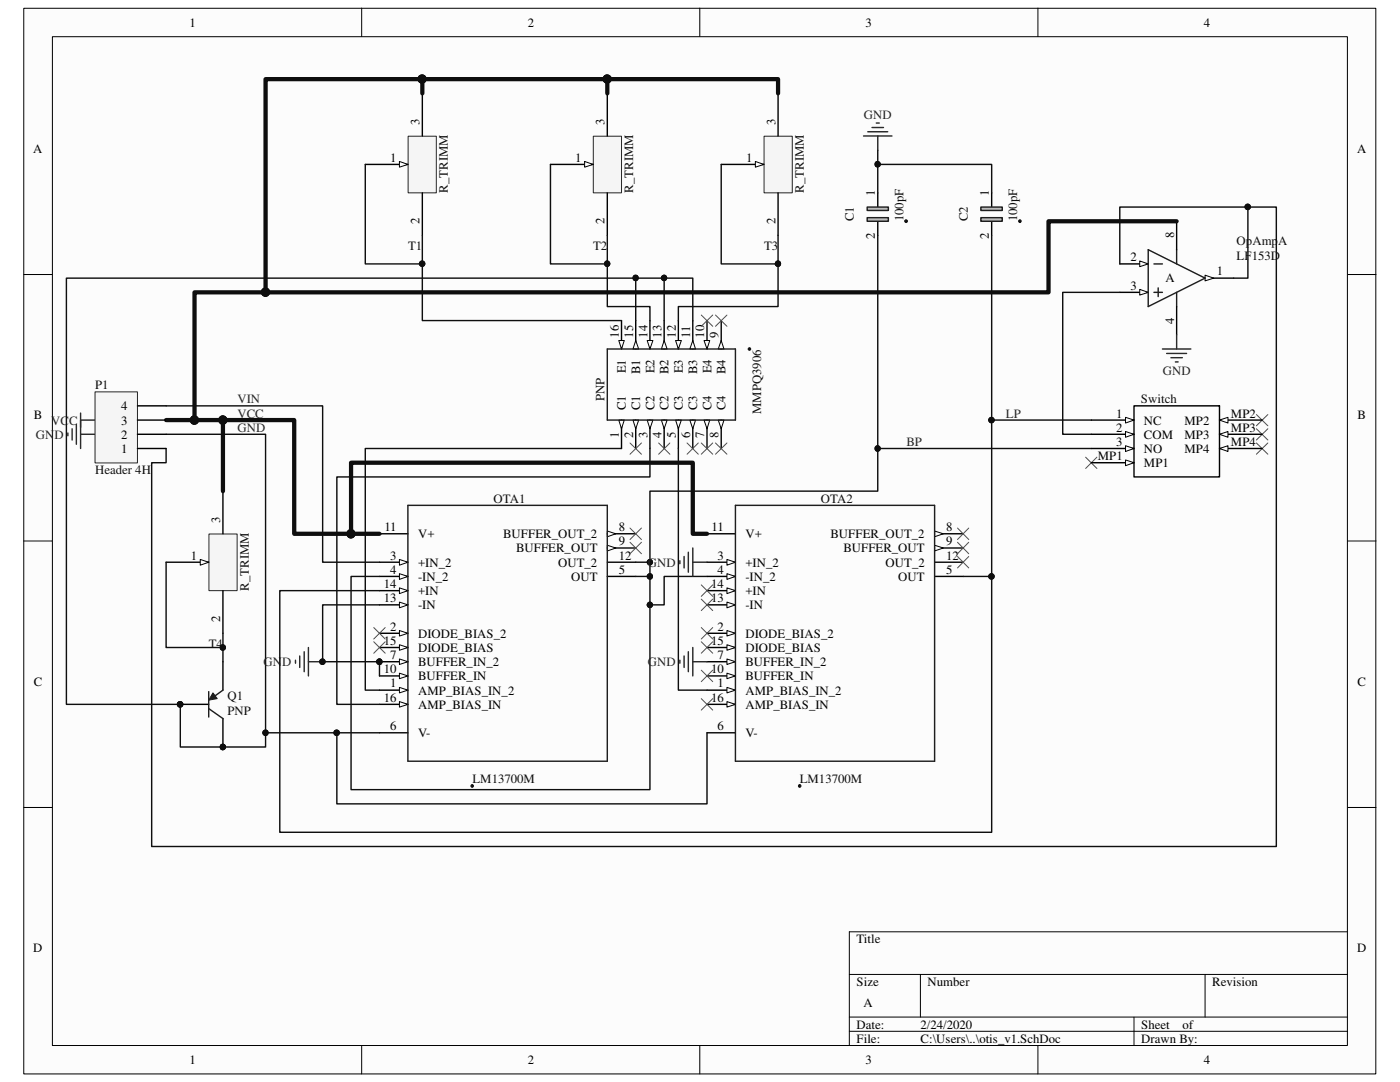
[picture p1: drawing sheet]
<svg xmlns="http://www.w3.org/2000/svg" width="279mm" height="216mm" viewBox="0 0 279 216" stroke-linecap="round" stroke-linejoin="round" font-family="sans-serif">
<defs><g id="words">
<g font-size="2.5">
<text x="37.8" y="5.3">1</text>
<text x="105.3" y="5.3">2</text>
<text x="172.8" y="5.3">3</text>
<text x="240.2" y="5.3">4</text>
<text x="83.7" y="24.9" transform="rotate(-90 83.7 24.9)">3</text>
<text x="120.6" y="24.9" transform="rotate(-90 120.6 24.9)">3</text>
<text x="154.8" y="24.9" transform="rotate(-90 154.8 24.9)">3</text>
<text x="6.6" y="30.5">A</text>
<text x="77.9" y="32.3">1</text>
<text x="114.8" y="32.3">1</text>
<text x="148.9" y="32.3">1</text>
<text x="270.8" y="30.5">A</text>
<text x="174.6" y="39.1" transform="rotate(-90 174.6 39.1)">1</text>
<text x="197.4" y="39.1" transform="rotate(-90 197.4 39.1)">1</text>
<text x="83.7" y="44.7" transform="rotate(-90 83.7 44.7)">2</text>
<text x="120.6" y="44.7" transform="rotate(-90 120.6 44.7)">2</text>
<text x="154.8" y="44.7" transform="rotate(-90 154.8 44.7)">2</text>
<text x="174.6" y="47.7" transform="rotate(-90 174.6 47.7)">2</text>
<text x="197.4" y="47.7" transform="rotate(-90 197.4 47.7)">2</text>
<text x="234.3" y="47.5" transform="rotate(-90 234.3 47.5)">8</text>
<text x="225.6" y="52.1">2</text>
<text x="225.6" y="57.8">3</text>
<text x="232.6" y="56.3">A</text>
<text x="242.8" y="54.9">1</text>
<text x="234.3" y="64.7" transform="rotate(-90 234.3 64.7)">4</text>
<text x="123.5" y="67.4" transform="rotate(-90 123.5 67.4)">16</text>
<text x="126.4" y="67.4" transform="rotate(-90 126.4 67.4)">15</text>
<text x="129.2" y="67.4" transform="rotate(-90 129.2 67.4)">14</text>
<text x="132" y="67.4" transform="rotate(-90 132 67.4)">13</text>
<text x="134.9" y="67.4" transform="rotate(-90 134.9 67.4)">12</text>
<text x="137.7" y="67.4" transform="rotate(-90 137.7 67.4)">11</text>
<text x="140.5" y="67.4" transform="rotate(-90 140.5 67.4)">10</text>
<text x="143.4" y="67.4" transform="rotate(-90 143.4 67.4)">9</text>
<text x="124.9" y="74.5" transform="rotate(-90 124.9 74.5)">E1</text>
<text x="127.8" y="74.7" transform="rotate(-90 127.8 74.7)">B1</text>
<text x="130.6" y="74.5" transform="rotate(-90 130.6 74.5)">E2</text>
<text x="133.4" y="74.7" transform="rotate(-90 133.4 74.7)">B2</text>
<text x="136.3" y="74.5" transform="rotate(-90 136.3 74.5)">E3</text>
<text x="139.1" y="74.7" transform="rotate(-90 139.1 74.7)">B3</text>
<text x="142" y="74.5" transform="rotate(-90 142 74.5)">E4</text>
<text x="144.8" y="74.7" transform="rotate(-90 144.8 74.7)">B4</text>
<text x="6.7" y="83.7">B</text>
<text x="24.2" y="81.9">4</text>
<text x="124.9" y="81.9" transform="rotate(-90 124.9 81.9)">C1</text>
<text x="127.8" y="81.9" transform="rotate(-90 127.8 81.9)">C1</text>
<text x="130.6" y="81.9" transform="rotate(-90 130.6 81.9)">C2</text>
<text x="133.4" y="81.9" transform="rotate(-90 133.4 81.9)">C2</text>
<text x="136.3" y="81.9" transform="rotate(-90 136.3 81.9)">C3</text>
<text x="139.1" y="81.9" transform="rotate(-90 139.1 81.9)">C3</text>
<text x="142" y="81.9" transform="rotate(-90 142 81.9)">C4</text>
<text x="144.8" y="81.9" transform="rotate(-90 144.8 81.9)">C4</text>
<text x="222.8" y="83.3">1</text>
<text x="245.7" y="83.3">MP2</text>
<text x="270.9" y="83.7">B</text>
<text x="24.2" y="87.5">2</text>
<text x="24.2" y="84.7">3</text>
<text x="123.5" y="87.4" transform="rotate(-90 123.5 87.4)">1</text>
<text x="126.4" y="87.4" transform="rotate(-90 126.4 87.4)">2</text>
<text x="129.2" y="87.4" transform="rotate(-90 129.2 87.4)">3</text>
<text x="132" y="87.4" transform="rotate(-90 132 87.4)">4</text>
<text x="134.9" y="87.4" transform="rotate(-90 134.9 87.4)">5</text>
<text x="137.7" y="87.4" transform="rotate(-90 137.7 87.4)">6</text>
<text x="140.5" y="87.4" transform="rotate(-90 140.5 87.4)">7</text>
<text x="143.4" y="87.4" transform="rotate(-90 143.4 87.4)">8</text>
<text x="222.8" y="86.1">2</text>
<text x="222.8" y="89">3</text>
<text x="228.3" y="84.7">NC</text>
<text x="228.3" y="87.5">COM</text>
<text x="236.4" y="84.7">MP2</text>
<text x="236.4" y="87.5">MP3</text>
<text x="245.7" y="86.1">MP3</text>
<text x="245.7" y="89">MP4</text>
<text x="24.2" y="90.4">1</text>
<text x="219.1" y="91.8">MP1</text>
<text x="228.3" y="90.4">NO</text>
<text x="228.3" y="93.2">MP1</text>
<text x="236.4" y="90.4">MP4</text>
<text x="43.9" y="104.3" transform="rotate(-90 43.9 104.3)">3</text>
<text x="76.7" y="106">11</text>
<text x="83.4" y="107.4">V+</text>
<text x="100.4" y="107.4">BUFFER_OUT_2</text>
<text x="123.5" y="106">8</text>
<text x="142" y="106">11</text>
<text x="148.8" y="107.4">V+</text>
<text x="165.7" y="107.4">BUFFER_OUT_2</text>
<text x="188.8" y="106">8</text>
<text x="38.1" y="111.7">1</text>
<text x="77.9" y="111.7">3</text>
<text x="83.4" y="113.1">+IN_2</text>
<text x="103" y="110.2">BUFFER_OUT</text>
<text x="111.4" y="113.1">OUT_2</text>
<text x="123.5" y="108.8">9</text>
<text x="123.5" y="111.7">12</text>
<text x="143.2" y="111.7">3</text>
<text x="148.8" y="113.1">+IN_2</text>
<text x="168.3" y="110.2">BUFFER_OUT</text>
<text x="176.7" y="113.1">OUT_2</text>
<text x="188.8" y="108.8">9</text>
<text x="188.8" y="111.7">12</text>
<text x="76.6" y="117.3">14</text>
<text x="77.9" y="114.5">4</text>
<text x="83.4" y="115.9">-IN_2</text>
<text x="83.4" y="118.7">+IN</text>
<text x="114" y="115.9">OUT</text>
<text x="123.5" y="114.5">5</text>
<text x="141.9" y="117.3">14</text>
<text x="143.2" y="114.5">4</text>
<text x="148.8" y="115.9">-IN_2</text>
<text x="148.8" y="118.7">+IN</text>
<text x="179.3" y="115.9">OUT</text>
<text x="188.8" y="114.5">5</text>
<text x="43.9" y="124.1" transform="rotate(-90 43.9 124.1)">2</text>
<text x="76.6" y="120.2">13</text>
<text x="77.9" y="125.8">2</text>
<text x="83.4" y="121.6">-IN</text>
<text x="141.9" y="120.2">13</text>
<text x="143.2" y="125.8">2</text>
<text x="148.8" y="121.6">-IN</text>
<text x="76.6" y="128.7">15</text>
<text x="77.9" y="131.5">7</text>
<text x="83.4" y="127.3">DIODE_BIAS_2</text>
<text x="83.4" y="130.1">DIODE_BIAS</text>
<text x="141.9" y="128.7">15</text>
<text x="143.2" y="131.5">7</text>
<text x="148.8" y="127.3">DIODE_BIAS_2</text>
<text x="148.8" y="130.1">DIODE_BIAS</text>
<text x="6.7" y="136.8">C</text>
<text x="76.6" y="134.3">10</text>
<text x="77.9" y="137.2">1</text>
<text x="83.4" y="132.9">BUFFER_IN_2</text>
<text x="83.4" y="135.8">BUFFER_IN</text>
<text x="141.9" y="134.3">10</text>
<text x="143.2" y="137.2">1</text>
<text x="148.8" y="132.9">BUFFER_IN_2</text>
<text x="148.8" y="135.8">BUFFER_IN</text>
<text x="270.9" y="136.8">C</text>
<text x="76.6" y="140">16</text>
<text x="83.4" y="138.6">AMP_BIAS_IN_2</text>
<text x="83.4" y="141.4">AMP_BIAS_IN</text>
<text x="141.9" y="140">16</text>
<text x="148.8" y="138.6">AMP_BIAS_IN_2</text>
<text x="148.8" y="141.4">AMP_BIAS_IN</text>
<text x="77.9" y="145.7">6</text>
<text x="83.4" y="147.1">V-</text>
<text x="143.2" y="145.7">6</text>
<text x="148.8" y="147.1">V-</text>
<text x="6.6" y="190">D</text>
<text x="170.9" y="188.2">Title</text>
<text x="270.8" y="190">D</text>
<text x="170.9" y="196.7">Size</text>
<text x="185.1" y="196.7">Number</text>
<text x="241.9" y="196.7">Revision</text>
<text x="172.3" y="201">A</text>
<text x="170.9" y="205.2">Date:</text>
<text x="170.9" y="208.1">File:</text>
<text x="183.7" y="208.1">C:\Users\..\otis_v1.SchDoc</text>
<text x="183.7" y="205.2">2/24/2020</text>
<text x="227.8" y="205.2">Sheet</text>
<text x="227.8" y="208.1">Drawn By:</text>
<text x="236" y="205.2">of</text>
<text x="37.8" y="212.3">1</text>
<text x="105.3" y="212.3">2</text>
<text x="172.8" y="212.3">3</text>
<text x="240.2" y="212.3">4</text>
</g>
<g font-size="2.5" fill="#262626">
<text x="172.4" y="23.7">GND</text>
<text x="232.1" y="74.8">GND</text>
<text x="47.4" y="83.3">VCC</text>
<text x="47.4" y="80.5">VIN</text>
<text x="200.7" y="83.3">LP</text>
<text x="7.2" y="87.5">GND</text>
<text x="10.2" y="84.7">VCC</text>
<text x="47.4" y="86.1">GND</text>
<text x="180.9" y="89">BP</text>
<text x="129.3" y="113.1">GND</text>
<text x="52.6" y="132.9">GND</text>
<text x="129.3" y="132.9">GND</text>
</g>
<g font-size="2.5" fill="#0e0e0e">
<text x="89.4" y="38.5" transform="rotate(-90 89.4 38.5)">R_TRIMM</text>
<text x="126.4" y="38.5" transform="rotate(-90 126.4 38.5)">R_TRIMM</text>
<text x="160.4" y="38.5" transform="rotate(-90 160.4 38.5)">R_TRIMM</text>
<text x="170.4" y="44.2" transform="rotate(-90 170.4 44.2)">C1</text>
<text x="180.3" y="44.2" transform="rotate(-90 180.3 44.2)">100pF</text>
<text x="193.1" y="44.2" transform="rotate(-90 193.1 44.2)">C2</text>
<text x="203" y="44.2" transform="rotate(-90 203 44.2)">100pF</text>
<text x="81.4" y="49.8">T1</text>
<text x="118.4" y="49.8">T2</text>
<text x="152.5" y="49.8">T3</text>
<text x="246.8" y="49">OpAmpA</text>
<text x="246.8" y="51.8">LF153D</text>
<text x="19" y="77.6">P1</text>
<text x="120.6" y="80.1" transform="rotate(-90 120.6 80.1)">PNP</text>
<text x="151.9" y="82.6" transform="rotate(-90 151.9 82.6)">MMPQ3906</text>
<text x="227.7" y="80.5">Switch</text>
<text x="19" y="94.7">Header 4H</text>
<text x="98.5" y="100.3">OTA1</text>
<text x="163.8" y="100.3">OTA2</text>
<text x="49.7" y="117.9" transform="rotate(-90 49.7 117.9)">R_TRIMM</text>
<text x="41.7" y="129.2">T4</text>
<text x="45.4" y="139.7">Q1</text>
<text x="45.4" y="142.6">PNP</text>
<text x="94.3" y="156.3">LM13700M</text>
<text x="159.6" y="156.3">LM13700M</text>
</g>
</g></defs>
<path d="M4.8 1.7h269.8v212.6h-269.8z" fill="#fcfcfc"/>
<path d="M4.7 1.7h269.9v212.6h-269.9z" fill="none" stroke="#000" stroke-width=".2"/>
<path d="M10.5 7.4h258.4v201.2h-258.4z" fill="#fcfcfc"/>
<g fill="none" stroke="#000" stroke-width=".2">
<path d="M10.5 7.3h258.4v201.3h-258.4zM72.2 1.6v5.7M139.7 1.6v5.7M207.1 1.6v5.7M4.7 54.8h5.7M268.9 54.8h5.7M4.7 107.9h5.7M268.9 107.9h5.7M4.7 161.1h5.7M268.9 161.1h5.7M169.5 194.4h99.4M183.7 194.4v8.5"/>
<path d="M240.5 194.4v8.5M268.9 185.9h-99.4v22.7M72.2 208.6v5.7M139.7 208.6v5.7M169.5 202.9h99.4M169.5 205.8h99.4M207.1 208.6v5.7M226.3 202.9v5.7"/>
</g>
<path d="M75.7 106.5h5.7M75.7 112.2h5.7" fill="none" stroke="#000" stroke-width=".28"/>
<path d="M79.7 111.6l1.7 .6-1.7 .6z" fill="#fcfcfc"/>
<path d="M79.7 111.6l1.7 .6-1.7 .6z" fill="none" stroke="#000" stroke-width=".2"/>
<path d="M75.7 115h5.7" fill="none" stroke="#000" stroke-width=".28"/>
<path d="M79.7 114.5l1.7 .5-1.7 .6z" fill="#fcfcfc"/>
<path d="M79.7 114.5l1.7 .5-1.7 .6z" fill="none" stroke="#000" stroke-width=".2"/>
<path d="M75.7 117.9h5.7" fill="none" stroke="#000" stroke-width=".28"/>
<path d="M79.7 117.3l1.7 .6-1.7 .5z" fill="#fcfcfc"/>
<path d="M79.7 117.3l1.7 .6-1.7 .5z" fill="none" stroke="#000" stroke-width=".2"/>
<path d="M75.7 120.7h5.7" fill="none" stroke="#000" stroke-width=".28"/>
<path d="M79.7 120.1l1.7 .6-1.7 .6z" fill="#fcfcfc"/>
<path d="M79.7 120.1l1.7 .6-1.7 .6z" fill="none" stroke="#000" stroke-width=".2"/>
<path d="M75.7 126.4h5.7" fill="none" stroke="#000" stroke-width=".28"/>
<path d="M79.7 125.8l1.7 .6-1.7 .5z" fill="#fcfcfc"/>
<path d="M79.7 125.8l1.7 .6-1.7 .5z" fill="none" stroke="#000" stroke-width=".2"/>
<path d="M75.7 129.2h5.7" fill="none" stroke="#000" stroke-width=".28"/>
<path d="M79.7 128.7l1.7 .5-1.7 .6z" fill="#fcfcfc"/>
<path d="M79.7 128.7l1.7 .5-1.7 .6z" fill="none" stroke="#000" stroke-width=".2"/>
<path d="M75.7 132h5.7" fill="none" stroke="#000" stroke-width=".28"/>
<path d="M79.7 131.5l1.7 .5-1.7 .6z" fill="#fcfcfc"/>
<path d="M79.7 131.5l1.7 .5-1.7 .6z" fill="none" stroke="#000" stroke-width=".2"/>
<circle cx="75.7" cy="132" r=".54" fill="#0e0e0e"/>
<circle cx="75.7" cy="132" r=".54" fill="none" stroke="#0e0e0e" stroke-width=".2"/>
<path d="M75.7 134.9h5.7" fill="none" stroke="#000" stroke-width=".28"/>
<path d="M79.7 134.3l1.7 .6-1.7 .5z" fill="#fcfcfc"/>
<path d="M79.7 134.3l1.7 .6-1.7 .5z" fill="none" stroke="#000" stroke-width=".2"/>
<path d="M75.7 137.7h5.7" fill="none" stroke="#000" stroke-width=".28"/>
<path d="M79.7 137.2l1.7 .5-1.7 .6z" fill="#fcfcfc"/>
<path d="M79.7 137.2l1.7 .5-1.7 .6z" fill="none" stroke="#000" stroke-width=".2"/>
<path d="M75.7 140.5h5.7" fill="none" stroke="#000" stroke-width=".28"/>
<path d="M79.7 140l1.7 .5-1.7 .6z" fill="#fcfcfc"/>
<path d="M79.7 140l1.7 .5-1.7 .6z" fill="none" stroke="#000" stroke-width=".2"/>
<path d="M121.2 106.5h5.7M75.7 146.2h5.7" fill="none" stroke="#000" stroke-width=".28"/>
<path d="M121.2 106l1.7 .5-1.7 .6z" fill="#fcfcfc"/>
<path d="M121.2 106l1.7 .5-1.7 .6z" fill="none" stroke="#000" stroke-width=".2"/>
<path d="M121.2 109.3h5.7" fill="none" stroke="#000" stroke-width=".28"/>
<path d="M121.2 108.8l1.7 .5-1.7 .6z" fill="#fcfcfc"/>
<path d="M121.2 108.8l1.7 .5-1.7 .6z" fill="none" stroke="#000" stroke-width=".2"/>
<path d="M121.2 112.2h5.7M121.2 115h5.7" fill="none" stroke="#000" stroke-width=".28"/>
<path d="M81.4 100.8h39.8v51.1h-39.8z" fill="none" stroke="#1c1c1c" stroke-width=".28"/>
<circle cx="94.2" cy="156.8" r=".26" fill="#0e0e0e"/>
<circle cx="94.2" cy="156.8" r=".26" fill="none" stroke="#0e0e0e" stroke-width=".2"/>
<circle cx="75.7" cy="132" r=".54" fill="#0e0e0e"/>
<circle cx="75.7" cy="132" r=".54" fill="none" stroke="#0e0e0e" stroke-width=".2"/>
<path d="M141.1 106.5h5.7M141.1 112.2h5.7" fill="none" stroke="#000" stroke-width=".28"/>
<path d="M145.1 111.6l1.7 .6-1.7 .6z" fill="#fcfcfc"/>
<path d="M145.1 111.6l1.7 .6-1.7 .6z" fill="none" stroke="#000" stroke-width=".2"/>
<path d="M141.1 115h5.7" fill="none" stroke="#000" stroke-width=".28"/>
<path d="M145.1 114.5l1.7 .5-1.7 .6z" fill="#fcfcfc"/>
<path d="M145.1 114.5l1.7 .5-1.7 .6z" fill="none" stroke="#000" stroke-width=".2"/>
<path d="M141.1 117.9h5.7" fill="none" stroke="#000" stroke-width=".28"/>
<path d="M145.1 117.3l1.7 .6-1.7 .5z" fill="#fcfcfc"/>
<path d="M145.1 117.3l1.7 .6-1.7 .5z" fill="none" stroke="#000" stroke-width=".2"/>
<path d="M141.1 120.7h5.7" fill="none" stroke="#000" stroke-width=".28"/>
<path d="M145.1 120.1l1.7 .6-1.7 .6z" fill="#fcfcfc"/>
<path d="M145.1 120.1l1.7 .6-1.7 .6z" fill="none" stroke="#000" stroke-width=".2"/>
<path d="M141.1 126.4h5.7" fill="none" stroke="#000" stroke-width=".28"/>
<path d="M145.1 125.8l1.7 .6-1.7 .5z" fill="#fcfcfc"/>
<path d="M145.1 125.8l1.7 .6-1.7 .5z" fill="none" stroke="#000" stroke-width=".2"/>
<path d="M141.1 129.2h5.7" fill="none" stroke="#000" stroke-width=".28"/>
<path d="M145.1 128.7l1.7 .5-1.7 .6z" fill="#fcfcfc"/>
<path d="M145.1 128.7l1.7 .5-1.7 .6z" fill="none" stroke="#000" stroke-width=".2"/>
<path d="M141.1 132h5.7" fill="none" stroke="#000" stroke-width=".28"/>
<path d="M145.1 131.5l1.7 .5-1.7 .6z" fill="#fcfcfc"/>
<path d="M145.1 131.5l1.7 .5-1.7 .6z" fill="none" stroke="#000" stroke-width=".2"/>
<path d="M141.1 134.9h5.7" fill="none" stroke="#000" stroke-width=".28"/>
<path d="M145.1 134.3l1.7 .6-1.7 .5z" fill="#fcfcfc"/>
<path d="M145.1 134.3l1.7 .6-1.7 .5z" fill="none" stroke="#000" stroke-width=".2"/>
<path d="M141.1 137.7h5.7" fill="none" stroke="#000" stroke-width=".28"/>
<path d="M145.1 137.2l1.7 .5-1.7 .6z" fill="#fcfcfc"/>
<path d="M145.1 137.2l1.7 .5-1.7 .6z" fill="none" stroke="#000" stroke-width=".2"/>
<path d="M141.1 140.5h5.7" fill="none" stroke="#000" stroke-width=".28"/>
<path d="M145.1 140l1.7 .5-1.7 .6z" fill="#fcfcfc"/>
<path d="M145.1 140l1.7 .5-1.7 .6z" fill="none" stroke="#000" stroke-width=".2"/>
<path d="M186.5 106.5h5.7M141.1 146.2h5.7" fill="none" stroke="#000" stroke-width=".28"/>
<path d="M186.5 106l1.8 .5-1.8 .6z" fill="#fcfcfc"/>
<path d="M186.5 106l1.8 .5-1.8 .6z" fill="none" stroke="#000" stroke-width=".2"/>
<path d="M186.5 109.3h5.7" fill="none" stroke="#000" stroke-width=".28"/>
<path d="M186.5 108.8l1.8 .5-1.8 .6z" fill="#fcfcfc"/>
<path d="M186.5 108.8l1.8 .5-1.8 .6z" fill="none" stroke="#000" stroke-width=".2"/>
<path d="M186.5 112.2h5.7M186.5 115h5.7" fill="none" stroke="#000" stroke-width=".28"/>
<path d="M146.8 100.8h39.7v51.1h-39.7z" fill="none" stroke="#1c1c1c" stroke-width=".28"/>
<circle cx="159.6" cy="156.8" r=".27" fill="#0e0e0e"/>
<circle cx="159.6" cy="156.8" r=".27" fill="none" stroke="#0e0e0e" stroke-width=".2"/>
<path d="M124 83.8v5.7" fill="none" stroke="#000" stroke-width=".28"/>
<path d="M123.5 83.8h1.1l-.6 1.8z" fill="#fcfcfc"/>
<path d="M123.5 83.8h1.1l-.6 1.8z" fill="none" stroke="#000" stroke-width=".2"/>
<path d="M135.4 64v5.6" fill="none" stroke="#000" stroke-width=".28"/>
<path d="M134.8 67.9h1.2l-.6 1.7z" fill="#fcfcfc"/>
<path d="M134.8 67.9h1.2l-.6 1.7z" fill="none" stroke="#000" stroke-width=".2"/>
<path d="M138.3 64v5.6" fill="none" stroke="#000" stroke-width=".28"/>
<path d="M138.3 67.9l.5 1.7h-1.1z" fill="#fcfcfc"/>
<path d="M138.3 67.9l.5 1.7h-1.1z" fill="none" stroke="#000" stroke-width=".2"/>
<path d="M141.1 64v5.6" fill="none" stroke="#000" stroke-width=".28"/>
<path d="M140.5 67.9h1.1l-.5 1.7z" fill="#fcfcfc"/>
<path d="M140.5 67.9h1.1l-.5 1.7z" fill="none" stroke="#000" stroke-width=".2"/>
<path d="M126.9 83.8v5.7" fill="none" stroke="#000" stroke-width=".28"/>
<path d="M126.3 83.8h1.2l-.6 1.8z" fill="#fcfcfc"/>
<path d="M126.3 83.8h1.2l-.6 1.8z" fill="none" stroke="#000" stroke-width=".2"/>
<path d="M129.7 83.8v5.7" fill="none" stroke="#000" stroke-width=".28"/>
<path d="M129.2 83.8h1.1l-.6 1.8z" fill="#fcfcfc"/>
<path d="M129.2 83.8h1.1l-.6 1.8z" fill="none" stroke="#000" stroke-width=".2"/>
<path d="M132.5 83.8v5.7" fill="none" stroke="#000" stroke-width=".28"/>
<path d="M132 83.8h1.1l-.6 1.8z" fill="#fcfcfc"/>
<path d="M132 83.8h1.1l-.6 1.8z" fill="none" stroke="#000" stroke-width=".2"/>
<path d="M135.4 83.8v5.7" fill="none" stroke="#000" stroke-width=".28"/>
<path d="M134.8 83.8h1.2l-.6 1.8z" fill="#fcfcfc"/>
<path d="M134.8 83.8h1.2l-.6 1.8z" fill="none" stroke="#000" stroke-width=".2"/>
<path d="M138.3 83.8v5.7" fill="none" stroke="#000" stroke-width=".28"/>
<path d="M137.7 83.8h1.1l-.5 1.8z" fill="#fcfcfc"/>
<path d="M137.7 83.8h1.1l-.5 1.8z" fill="none" stroke="#000" stroke-width=".2"/>
<path d="M141.1 83.8v5.7" fill="none" stroke="#000" stroke-width=".28"/>
<path d="M140.5 83.8h1.1l-.5 1.8z" fill="#fcfcfc"/>
<path d="M140.5 83.8h1.1l-.5 1.8z" fill="none" stroke="#000" stroke-width=".2"/>
<path d="M143.9 64v5.6" fill="none" stroke="#000" stroke-width=".28"/>
<path d="M143.9 67.9l.6 1.7h-1.2z" fill="#fcfcfc"/>
<path d="M143.9 67.9l.6 1.7h-1.2z" fill="none" stroke="#000" stroke-width=".2"/>
<path d="M143.9 83.8v5.7" fill="none" stroke="#000" stroke-width=".28"/>
<path d="M143.3 83.8h1.2l-.6 1.8z" fill="#fcfcfc"/>
<path d="M143.3 83.8h1.2l-.6 1.8z" fill="none" stroke="#000" stroke-width=".2"/>
<path d="M124 64v5.6" fill="none" stroke="#000" stroke-width=".28"/>
<path d="M123.5 67.9h1.1l-.6 1.7z" fill="#fcfcfc"/>
<path d="M123.5 67.9h1.1l-.6 1.7z" fill="none" stroke="#000" stroke-width=".2"/>
<path d="M126.9 64v5.6" fill="none" stroke="#000" stroke-width=".28"/>
<path d="M126.9 67.9l.6 1.7h-1.2z" fill="#fcfcfc"/>
<path d="M126.9 67.9l.6 1.7h-1.2z" fill="none" stroke="#000" stroke-width=".2"/>
<path d="M129.7 64v5.6" fill="none" stroke="#000" stroke-width=".28"/>
<path d="M129.2 67.9h1.1l-.6 1.7z" fill="#fcfcfc"/>
<path d="M129.2 67.9h1.1l-.6 1.7z" fill="none" stroke="#000" stroke-width=".2"/>
<path d="M132.5 64v5.6" fill="none" stroke="#000" stroke-width=".28"/>
<path d="M132.5 67.9l.6 1.7h-1.1z" fill="#fcfcfc"/>
<path d="M132.5 67.9l.6 1.7h-1.1z" fill="none" stroke="#000" stroke-width=".2"/>
<path d="M121.2 69.6h25.6v14.2h-25.6z" fill="none" stroke="#1c1c1c" stroke-width=".28"/>
<circle cx="149.6" cy="69.6" r=".26" fill="#0e0e0e"/>
<circle cx="149.6" cy="69.6" r=".26" fill="none" stroke="#0e0e0e" stroke-width=".2"/>
<path d="M223.5 52.7h5.7" fill="none" stroke="#000" stroke-width=".28"/>
<path d="M227.5 52.1l1.7 .6-1.7 .5z" fill="#fcfcfc"/>
<path d="M227.5 52.1l1.7 .6-1.7 .5z" fill="none" stroke="#000" stroke-width=".2"/>
<path d="M223.5 58.3h5.7" fill="none" stroke="#000" stroke-width=".28"/>
<path d="M227.5 57.7l1.7 .6-1.7 .6z" fill="#fcfcfc"/>
<path d="M227.5 57.7l1.7 .6-1.7 .6z" fill="none" stroke="#000" stroke-width=".2"/>
<path d="M240.5 55.5h5.7" fill="none" stroke="#000" stroke-width=".28"/>
<path d="M240.5 54.9l1.7 .6-1.7 .5z" fill="#fcfcfc"/>
<path d="M240.5 54.9l1.7 .6-1.7 .5z" fill="none" stroke="#000" stroke-width=".2"/>
<path d="M229.2 49.8l11.3 5.7-11.3 5.7zM230.3 52.7h1.7M230.3 58.3h1.7M231.1 57.4v1.8M234.8 49.8v2.9M234.8 58.3v2.9" fill="none" stroke="#1c1c1c" stroke-width=".28"/>
<path d="M234.8 44.2v5.6M234.8 61.2v5.6" fill="none" stroke="#000" stroke-width=".28"/>
<path d="M33.1 81h31.3v31.2h11.3" fill="none" stroke="#0e0e0e" stroke-width=".28"/>
<path d="M33.1 83.8h25.6v22.7h17" fill="none" stroke="#0e0e0e" stroke-width=".85"/>
<circle cx="38.8" cy="83.8" r=".84" fill="#0e0e0e"/>
<circle cx="38.8" cy="83.8" r=".84" fill="none" stroke="#0e0e0e" stroke-width=".2"/>
<circle cx="44.5" cy="83.8" r=".83" fill="#0e0e0e"/>
<circle cx="44.5" cy="83.8" r=".83" fill="none" stroke="#0e0e0e" stroke-width=".2"/>
<circle cx="70" cy="106.5" r=".83" fill="#0e0e0e"/>
<circle cx="70" cy="106.5" r=".83" fill="none" stroke="#0e0e0e" stroke-width=".2"/>
<path d="M70.1 106.5v-14.2h68.2v14.2h2.8" fill="none" stroke="#0e0e0e" stroke-width=".85"/>
<circle cx="70" cy="106.5" r=".83" fill="#0e0e0e"/>
<circle cx="70" cy="106.5" r=".83" fill="none" stroke="#0e0e0e" stroke-width=".2"/>
<path d="M33.1 86.7h19.9v59.5h22.7" fill="none" stroke="#0e0e0e" stroke-width=".28"/>
<circle cx="53" cy="146.2" r=".54" fill="#0e0e0e"/>
<circle cx="53" cy="146.2" r=".54" fill="none" stroke="#0e0e0e" stroke-width=".2"/>
<circle cx="67.2" cy="146.2" r=".55" fill="#0e0e0e"/>
<circle cx="67.2" cy="146.2" r=".55" fill="none" stroke="#0e0e0e" stroke-width=".2"/>
<path d="M67.2 146.2v14.2h73.9v-14.2" fill="none" stroke="#0e0e0e" stroke-width=".28"/>
<circle cx="67.2" cy="146.2" r=".55" fill="#0e0e0e"/>
<circle cx="67.2" cy="146.2" r=".55" fill="none" stroke="#0e0e0e" stroke-width=".2"/>
<path d="M13.5 86.4v.6M14.4 85.6v2.2M15.2 84.7v3.9M16.1 82.4v7.1M16.1 83.8h2.8M16.1 86.7h2.8" fill="none" stroke="#262626" stroke-width=".28"/>
<g fill="none" stroke="#4c4c4c" stroke-width=".2">
<path d="M140 62.9l2.2 2.2M142.2 62.9l-2.2 2.2M142.8 62.9l2.3 2.2M145.1 62.9l-2.3 2.2M140 88.4l2.2 2.2M142.2 88.4l-2.2 2.2M142.8 88.4l2.3 2.2M145.1 88.4l-2.3 2.2M140 119.5l2.2 2.3M140 116.7l2.2 2.3M142.2 119.5l-2.2 2.3M142.2 116.7l-2.2 2.3"/>
<path d="M191.1 108.2l2.2 2.3M191.1 111l2.2 2.3M193.3 108.2l-2.2 2.3M193.3 111l-2.2 2.3M140 139.4l2.2 2.3M140 133.7l2.2 2.3M140 128.1l2.2 2.2M142.2 139.4l-2.2 2.3M142.2 133.7l-2.2 2.3M142.2 128.1l-2.2 2.2"/>
</g>
<path d="M75.7 115h-5.6v42.6h59.6v-42.6h-2.8" fill="none" stroke="#0e0e0e" stroke-width=".28"/>
<circle cx="129.7" cy="115" r=".53" fill="#0e0e0e"/>
<circle cx="129.7" cy="115" r=".53" fill="none" stroke="#0e0e0e" stroke-width=".2"/>
<circle cx="129.7" cy="120.7" r=".53" fill="#0e0e0e"/>
<circle cx="129.7" cy="120.7" r=".53" fill="none" stroke="#0e0e0e" stroke-width=".2"/>
<path d="M59 131.7v.6M59.8 130.9v2.3M60.7 130v4M61.6 129.2v5.7M61.6 132h2.8" fill="none" stroke="#262626" stroke-width=".28"/>
<circle cx="64.3" cy="132" r=".55" fill="#0e0e0e"/>
<circle cx="64.3" cy="132" r=".55" fill="none" stroke="#0e0e0e" stroke-width=".2"/>
<path d="M135.7 131.7v.6M136.5 130.9v2.3M137.4 130v4M138.3 129.2v5.7M138.3 132h2.8" fill="none" stroke="#262626" stroke-width=".28"/>
<path d="M126.9 112.2h2.8v2.8" fill="none" stroke="#0e0e0e" stroke-width=".28"/>
<circle cx="129.7" cy="112.2" r=".53" fill="#0e0e0e"/>
<circle cx="129.7" cy="112.2" r=".53" fill="none" stroke="#0e0e0e" stroke-width=".2"/>
<circle cx="129.7" cy="115" r=".53" fill="#0e0e0e"/>
<circle cx="129.7" cy="115" r=".53" fill="none" stroke="#0e0e0e" stroke-width=".2"/>
<path d="M175.2 38.5v2.8M175.2 44.2v2.8" fill="none" stroke="#000" stroke-width=".28"/>
<path d="M173.1 43.4h4.2v.8h-4.2z" fill-rule="evenodd" fill="#c0c0c0"/>
<path d="M173.1 43.4h4.2v.8h-4.2z" fill="none" stroke="#1c1c1c" stroke-width=".28"/>
<path d="M173.1 41.3h4.2v.7h-4.2z" fill-rule="evenodd" fill="#c0c0c0"/>
<path d="M173.1 41.3h4.2v.7h-4.2z" fill="none" stroke="#1c1c1c" stroke-width=".28"/>
<circle cx="180.8" cy="44.1" r=".27" fill="#0e0e0e"/>
<circle cx="180.8" cy="44.1" r=".27" fill="none" stroke="#0e0e0e" stroke-width=".2"/>
<path d="M197.9 38.5v2.8M197.9 44.2v2.8" fill="none" stroke="#000" stroke-width=".28"/>
<path d="M195.7 43.4h4.3v.8h-4.3z" fill-rule="evenodd" fill="#c0c0c0"/>
<path d="M195.7 43.4h4.3v.8h-4.3z" fill="none" stroke="#1c1c1c" stroke-width=".28"/>
<path d="M195.7 41.3h4.3v.7h-4.3z" fill-rule="evenodd" fill="#c0c0c0"/>
<path d="M195.7 41.3h4.3v.7h-4.3z" fill="none" stroke="#1c1c1c" stroke-width=".28"/>
<circle cx="203.5" cy="44.1" r=".27" fill="#0e0e0e"/>
<circle cx="203.5" cy="44.1" r=".27" fill="none" stroke="#0e0e0e" stroke-width=".2"/>
<path d="M175.2 47v51h-45.5v14.2" fill="none" stroke="#0e0e0e" stroke-width=".28"/>
<circle cx="175.1" cy="89.5" r=".54" fill="#0e0e0e"/>
<circle cx="175.1" cy="89.5" r=".54" fill="none" stroke="#0e0e0e" stroke-width=".2"/>
<circle cx="129.7" cy="112.2" r=".53" fill="#0e0e0e"/>
<circle cx="129.7" cy="112.2" r=".53" fill="none" stroke="#0e0e0e" stroke-width=".2"/>
<path d="M141.1 115h-8.6v5.7h-2.8" fill="none" stroke="#0e0e0e" stroke-width=".28"/>
<circle cx="129.7" cy="120.7" r=".53" fill="#0e0e0e"/>
<circle cx="129.7" cy="120.7" r=".53" fill="none" stroke="#0e0e0e" stroke-width=".2"/>
<path d="M197.9 47v119.1h-142.1v-48.2h19.9" fill="none" stroke="#0e0e0e" stroke-width=".28"/>
<circle cx="197.9" cy="115" r=".55" fill="#0e0e0e"/>
<circle cx="197.9" cy="115" r=".55" fill="none" stroke="#0e0e0e" stroke-width=".2"/>
<circle cx="197.9" cy="83.8" r=".55" fill="#0e0e0e"/>
<circle cx="197.9" cy="83.8" r=".55" fill="none" stroke="#0e0e0e" stroke-width=".2"/>
<path d="M172.3 27.1h5.7M173.2 26.3h4M174 25.4h2.3M174.9 24.6h.6M175.2 27.1v2.9" fill="none" stroke="#262626" stroke-width=".28"/>
<path d="M175.2 30v8.5" fill="none" stroke="#0e0e0e" stroke-width=".28"/>
<circle cx="175.1" cy="32.8" r=".55" fill="#0e0e0e"/>
<circle cx="175.1" cy="32.8" r=".55" fill="none" stroke="#0e0e0e" stroke-width=".2"/>
<path d="M175.2 32.8h22.7v5.7" fill="none" stroke="#0e0e0e" stroke-width=".28"/>
<circle cx="175.1" cy="32.8" r=".55" fill="#0e0e0e"/>
<circle cx="175.1" cy="32.8" r=".55" fill="none" stroke="#0e0e0e" stroke-width=".2"/>
<path d="M75.7 120.7h-11.3v11.3h11.3v2.9" fill="none" stroke="#0e0e0e" stroke-width=".28"/>
<circle cx="64.3" cy="132" r=".55" fill="#0e0e0e"/>
<circle cx="64.3" cy="132" r=".55" fill="none" stroke="#0e0e0e" stroke-width=".2"/>
<circle cx="75.7" cy="132" r=".54" fill="#0e0e0e"/>
<circle cx="75.7" cy="132" r=".54" fill="none" stroke="#0e0e0e" stroke-width=".2"/>
<path d="M125.7 105.4l2.3 2.3M125.7 108.2l2.3 2.3M128 105.4l-2.3 2.3M128 108.2l-2.3 2.3M191.1 105.4l2.2 2.3M193.3 105.4l-2.2 2.3M74.6 125.2l2.3 2.3M74.6 128.1l2.3 2.2M76.9 125.2l-2.3 2.3M76.9 128.1l-2.3 2.2M140 125.2l2.2 2.3M142.2 125.2l-2.2 2.3" fill="none" stroke="#4c4c4c" stroke-width=".2"/>
<path d="M135.7 111.9v.6M136.5 111v2.3M137.4 110.2v4M138.3 109.3v5.7M138.3 112.2h2.8" fill="none" stroke="#262626" stroke-width=".28"/>
<path d="M192.2 115h5.7" fill="none" stroke="#0e0e0e" stroke-width=".28"/>
<circle cx="197.9" cy="115" r=".55" fill="#0e0e0e"/>
<circle cx="197.9" cy="115" r=".55" fill="none" stroke="#0e0e0e" stroke-width=".2"/>
<path d="M124 89.5h-51.1v48.2h2.8M129.7 89.5v5.7h-62.5v45.3h8.5M135.4 89.5v48.2h5.7M197.9 83.8h19.9" fill="none" stroke="#0e0e0e" stroke-width=".28"/>
<path d="M125.7 88.4l2.3 2.2M128 88.4l-2.3 2.2M131.4 88.4l2.3 2.2M133.7 88.4l-2.3 2.2M137.1 88.4l2.3 2.2M139.4 88.4l-2.3 2.2" fill="none" stroke="#4c4c4c" stroke-width=".2"/>
<circle cx="197.9" cy="83.8" r=".55" fill="#0e0e0e"/>
<circle cx="197.9" cy="83.8" r=".55" fill="none" stroke="#0e0e0e" stroke-width=".2"/>
<path d="M175.2 89.5h42.6" fill="none" stroke="#0e0e0e" stroke-width=".28"/>
<circle cx="175.1" cy="89.5" r=".54" fill="#0e0e0e"/>
<circle cx="175.1" cy="89.5" r=".54" fill="none" stroke="#0e0e0e" stroke-width=".2"/>
<path d="M216.7 91.2l2.2 2.3M218.9 91.2l-2.2 2.3M250.7 82.7l2.3 2.3M250.7 85.6l2.3 2.2M250.7 88.4l2.3 2.2M253 82.7l-2.3 2.3M253 85.6l-2.3 2.2M253 88.4l-2.3 2.2" fill="none" stroke="#4c4c4c" stroke-width=".2"/>
<path d="M223.5 58.3h-11.4v28.4h5.7" fill="none" stroke="#0e0e0e" stroke-width=".28"/>
<path d="M232 69.6h5.7M232.8 70.5h4M233.7 71.4h2.3M234.6 72.2h.5M234.8 66.8v2.8" fill="none" stroke="#262626" stroke-width=".28"/>
<path d="M217.8 83.8h8.5M226.3 81h17.1v14.2h-17.1z" fill="none" stroke="#000" stroke-width=".28"/>
<path d="M224.6 83.3l1.7 .5-1.7 .6z" fill="#fcfcfc"/>
<path d="M224.6 83.3l1.7 .5-1.7 .6z" fill="none" stroke="#000" stroke-width=".2"/>
<path d="M217.8 86.7h8.5" fill="none" stroke="#000" stroke-width=".28"/>
<path d="M224.6 86.1l1.7 .6-1.7 .5z" fill="#fcfcfc"/>
<path d="M224.6 86.1l1.7 .6-1.7 .5z" fill="none" stroke="#000" stroke-width=".2"/>
<path d="M217.8 89.5h8.5" fill="none" stroke="#000" stroke-width=".28"/>
<path d="M224.6 88.9l1.7 .6-1.7 .6z" fill="#fcfcfc"/>
<path d="M224.6 88.9l1.7 .6-1.7 .6z" fill="none" stroke="#000" stroke-width=".2"/>
<path d="M217.8 92.3h8.5" fill="none" stroke="#000" stroke-width=".28"/>
<path d="M224.6 91.8l1.7 .5-1.7 .6z" fill="#fcfcfc"/>
<path d="M224.6 91.8l1.7 .5-1.7 .6z" fill="none" stroke="#000" stroke-width=".2"/>
<path d="M243.4 83.8h8.5" fill="none" stroke="#000" stroke-width=".28"/>
<path d="M243.4 83.8l1.7-.5v1.1z" fill="#fcfcfc"/>
<path d="M243.4 83.8l1.7-.5v1.1z" fill="none" stroke="#000" stroke-width=".2"/>
<path d="M243.4 86.7h8.5" fill="none" stroke="#000" stroke-width=".28"/>
<path d="M243.4 86.7l1.7-.6v1.1z" fill="#fcfcfc"/>
<path d="M243.4 86.7l1.7-.6v1.1z" fill="none" stroke="#000" stroke-width=".2"/>
<path d="M243.4 89.5h8.5" fill="none" stroke="#000" stroke-width=".28"/>
<path d="M243.4 89.5l1.7-.6v1.2z" fill="#fcfcfc"/>
<path d="M243.4 89.5l1.7-.6v1.2z" fill="none" stroke="#000" stroke-width=".2"/>
<path d="M19 78.2h8.4v14.2h-8.4z" fill="#f5f5f5"/>
<path d="M19 78.2h8.4v14.2h-8.4z" fill="none" stroke="#262626" stroke-width=".2"/>
<path d="M27.4 89.5h5.7M27.4 86.7h5.7M27.4 83.8h5.7M27.4 81h5.7" fill="none" stroke="#000" stroke-width=".28"/>
<path d="M223.5 52.7v-11.4h31.2v127.6h-224.4v-76.6h2.8v-2.8" fill="none" stroke="#0e0e0e" stroke-width=".28"/>
<circle cx="249" cy="41.3" r=".55" fill="#0e0e0e"/>
<circle cx="249" cy="41.3" r=".55" fill="none" stroke="#0e0e0e" stroke-width=".2"/>
<path d="M249 41.3v14.2h-2.8" fill="none" stroke="#0e0e0e" stroke-width=".28"/>
<circle cx="249" cy="41.3" r=".55" fill="#0e0e0e"/>
<circle cx="249" cy="41.3" r=".55" fill="none" stroke="#0e0e0e" stroke-width=".2"/>
<path d="M81.5 27.2h5.6v11.3h-5.6z" fill="#f5f5f5"/>
<path d="M81.4 27.2h5.7v11.3h-5.7z" fill="none" stroke="#262626" stroke-width=".2"/>
<path d="M84.3 18.6v8.5M72.9 32.8h8.5M84.3 38.5v8.5" fill="none" stroke="#000" stroke-width=".28"/>
<path d="M79.7 32.2l1.7 .6-1.7 .6z" fill="#fcfcfc"/>
<path d="M79.7 32.2l1.7 .6-1.7 .6z" fill="none" stroke="#000" stroke-width=".2"/>
<path d="M118.4 27.2h5.6v11.3h-5.6z" fill="#f5f5f5"/>
<path d="M118.4 27.2h5.6v11.3h-5.6z" fill="none" stroke="#262626" stroke-width=".2"/>
<path d="M121.2 18.6v8.5M109.9 32.8h8.5M121.2 38.5v8.5" fill="none" stroke="#000" stroke-width=".28"/>
<path d="M116.7 32.2l1.7 .6-1.7 .6z" fill="#fcfcfc"/>
<path d="M116.7 32.2l1.7 .6-1.7 .6z" fill="none" stroke="#000" stroke-width=".2"/>
<path d="M152.5 27.2h5.6v11.3h-5.6z" fill="#f5f5f5"/>
<path d="M152.5 27.2h5.6v11.3h-5.6z" fill="none" stroke="#262626" stroke-width=".2"/>
<path d="M155.3 18.6v8.5M143.9 32.8h8.5M155.3 38.5v8.5" fill="none" stroke="#000" stroke-width=".28"/>
<path d="M150.7 32.2l1.7 .6-1.7 .6z" fill="#fcfcfc"/>
<path d="M150.7 32.2l1.7 .6-1.7 .6z" fill="none" stroke="#000" stroke-width=".2"/>
<path d="M41.7 106.6h5.6v11.3h-5.6z" fill="#f5f5f5"/>
<path d="M41.7 106.6h5.6v11.3h-5.6z" fill="none" stroke="#262626" stroke-width=".2"/>
<path d="M44.5 98v8.5M33.1 112.2h8.6M44.5 117.9v8.5" fill="none" stroke="#000" stroke-width=".28"/>
<path d="M40 111.6l1.7 .6-1.7 .6z" fill="#fcfcfc"/>
<path d="M40 111.6l1.7 .6-1.7 .6z" fill="none" stroke="#000" stroke-width=".2"/>
<path d="M44.5 83.8v14.2" fill="none" stroke="#0e0e0e" stroke-width=".85"/>
<circle cx="44.5" cy="83.8" r=".83" fill="#0e0e0e"/>
<circle cx="44.5" cy="83.8" r=".83" fill="none" stroke="#0e0e0e" stroke-width=".2"/>
<path d="M126.9 64v-8.5h11.4v8.5" fill="none" stroke="#0e0e0e" stroke-width=".28"/>
<circle cx="126.8" cy="55.5" r=".54" fill="#0e0e0e"/>
<circle cx="126.8" cy="55.5" r=".54" fill="none" stroke="#0e0e0e" stroke-width=".2"/>
<circle cx="132.5" cy="55.5" r=".53" fill="#0e0e0e"/>
<circle cx="132.5" cy="55.5" r=".53" fill="none" stroke="#0e0e0e" stroke-width=".2"/>
<path d="M132.5 55.5v8.5" fill="none" stroke="#0e0e0e" stroke-width=".28"/>
<circle cx="132.5" cy="55.5" r=".53" fill="#0e0e0e"/>
<circle cx="132.5" cy="55.5" r=".53" fill="none" stroke="#0e0e0e" stroke-width=".2"/>
<path d="M126.9 55.5h-113.6v85h22.7v8.6h17v-2.9" fill="none" stroke="#0e0e0e" stroke-width=".28"/>
<circle cx="126.8" cy="55.5" r=".54" fill="#0e0e0e"/>
<circle cx="126.8" cy="55.5" r=".54" fill="none" stroke="#0e0e0e" stroke-width=".2"/>
<circle cx="35.9" cy="140.5" r=".55" fill="#0e0e0e"/>
<circle cx="35.9" cy="140.5" r=".55" fill="none" stroke="#0e0e0e" stroke-width=".2"/>
<circle cx="44.5" cy="149.1" r=".55" fill="#0e0e0e"/>
<circle cx="44.5" cy="149.1" r=".55" fill="none" stroke="#0e0e0e" stroke-width=".2"/>
<circle cx="53" cy="146.2" r=".54" fill="#0e0e0e"/>
<circle cx="53" cy="146.2" r=".54" fill="none" stroke="#0e0e0e" stroke-width=".2"/>
<path d="M234.8 44.2h-25.5v14.1h-170.5v25.5" fill="none" stroke="#0e0e0e" stroke-width=".85"/>
<circle cx="53" cy="58.3" r=".83" fill="#0e0e0e"/>
<circle cx="53" cy="58.3" r=".83" fill="none" stroke="#0e0e0e" stroke-width=".2"/>
<circle cx="38.8" cy="83.8" r=".84" fill="#0e0e0e"/>
<circle cx="38.8" cy="83.8" r=".84" fill="none" stroke="#0e0e0e" stroke-width=".2"/>
<path d="M84.3 47v17h39.7" fill="none" stroke="#0e0e0e" stroke-width=".28"/>
<circle cx="84.2" cy="52.6" r=".55" fill="#0e0e0e"/>
<circle cx="84.2" cy="52.6" r=".55" fill="none" stroke="#0e0e0e" stroke-width=".2"/>
<path d="M121.2 47v14.2h8.5v2.8" fill="none" stroke="#0e0e0e" stroke-width=".28"/>
<circle cx="121.2" cy="52.6" r=".54" fill="#0e0e0e"/>
<circle cx="121.2" cy="52.6" r=".54" fill="none" stroke="#0e0e0e" stroke-width=".2"/>
<path d="M155.3 47v14.2h-19.9v2.8" fill="none" stroke="#0e0e0e" stroke-width=".28"/>
<circle cx="155.2" cy="52.6" r=".54" fill="#0e0e0e"/>
<circle cx="155.2" cy="52.6" r=".54" fill="none" stroke="#0e0e0e" stroke-width=".2"/>
<path d="M84.3 15.8h36.9v2.8" fill="none" stroke="#0e0e0e" stroke-width=".85"/>
<circle cx="84.2" cy="15.8" r=".82" fill="#0e0e0e"/>
<circle cx="84.2" cy="15.8" r=".82" fill="none" stroke="#0e0e0e" stroke-width=".2"/>
<circle cx="121.2" cy="15.8" r=".83" fill="#0e0e0e"/>
<circle cx="121.2" cy="15.8" r=".83" fill="none" stroke="#0e0e0e" stroke-width=".2"/>
<path d="M121.2 15.8h34.1v2.8" fill="none" stroke="#0e0e0e" stroke-width=".85"/>
<circle cx="121.2" cy="15.8" r=".83" fill="#0e0e0e"/>
<circle cx="121.2" cy="15.8" r=".83" fill="none" stroke="#0e0e0e" stroke-width=".2"/>
<path d="M33.1 112.2v17h11.4" fill="none" stroke="#0e0e0e" stroke-width=".28"/>
<circle cx="44.5" cy="129.2" r=".54" fill="#0e0e0e"/>
<circle cx="44.5" cy="129.2" r=".54" fill="none" stroke="#0e0e0e" stroke-width=".2"/>
<path d="M72.9 32.8v19.9h11.4" fill="none" stroke="#0e0e0e" stroke-width=".28"/>
<circle cx="84.2" cy="52.6" r=".55" fill="#0e0e0e"/>
<circle cx="84.2" cy="52.6" r=".55" fill="none" stroke="#0e0e0e" stroke-width=".2"/>
<path d="M109.9 32.8v19.9h11.3" fill="none" stroke="#0e0e0e" stroke-width=".28"/>
<circle cx="121.2" cy="52.6" r=".54" fill="#0e0e0e"/>
<circle cx="121.2" cy="52.6" r=".54" fill="none" stroke="#0e0e0e" stroke-width=".2"/>
<path d="M143.9 32.8v19.9h11.4" fill="none" stroke="#0e0e0e" stroke-width=".28"/>
<circle cx="155.2" cy="52.6" r=".54" fill="#0e0e0e"/>
<circle cx="155.2" cy="52.6" r=".54" fill="none" stroke="#0e0e0e" stroke-width=".2"/>
<path d="M84.3 18.6v-2.8h-31.3v42.5" fill="none" stroke="#0e0e0e" stroke-width=".85"/>
<circle cx="84.2" cy="15.8" r=".82" fill="#0e0e0e"/>
<circle cx="84.2" cy="15.8" r=".82" fill="none" stroke="#0e0e0e" stroke-width=".2"/>
<circle cx="53" cy="58.3" r=".83" fill="#0e0e0e"/>
<circle cx="53" cy="58.3" r=".83" fill="none" stroke="#0e0e0e" stroke-width=".2"/>
<path d="M44.5 126.4v5.6" fill="none" stroke="#0e0e0e" stroke-width=".28"/>
<circle cx="44.5" cy="129.2" r=".54" fill="#0e0e0e"/>
<circle cx="44.5" cy="129.2" r=".54" fill="none" stroke="#0e0e0e" stroke-width=".2"/>
<path d="M44.5 143.4v5.7" fill="none" stroke="#000" stroke-width=".28"/>
<circle cx="44.5" cy="149.1" r=".55" fill="#0e0e0e"/>
<circle cx="44.5" cy="149.1" r=".55" fill="none" stroke="#0e0e0e" stroke-width=".2"/>
<path d="M36 140.5h5.7" fill="none" stroke="#000" stroke-width=".28"/>
<circle cx="35.9" cy="140.5" r=".55" fill="#0e0e0e"/>
<circle cx="35.9" cy="140.5" r=".55" fill="none" stroke="#0e0e0e" stroke-width=".2"/>
<path d="M44.5 132v5.7" fill="none" stroke="#000" stroke-width=".28"/>
<path d="M41.7 138v5.1M44.5 137.7l-2 1.4M41.7 141.4l2.8 2" fill="none" stroke="#1c1c1c" stroke-width=".28"/>
<path d="M42.5 138.3l.8 1.1-1.6 .3z" fill="#1c1c1c"/>
<path d="M42.5 138.3l.8 1.1-1.6 .3z" fill="none" stroke="#1c1c1c" stroke-width=".2"/>
<circle cx="44.5" cy="149.1" r=".55" fill="#0e0e0e"/>
<circle cx="44.5" cy="149.1" r=".55" fill="none" stroke="#0e0e0e" stroke-width=".2"/>
<circle cx="35.9" cy="140.5" r=".55" fill="#0e0e0e"/>
<circle cx="35.9" cy="140.5" r=".55" fill="none" stroke="#0e0e0e" stroke-width=".2"/>
<use href="#words"/>
</svg>
